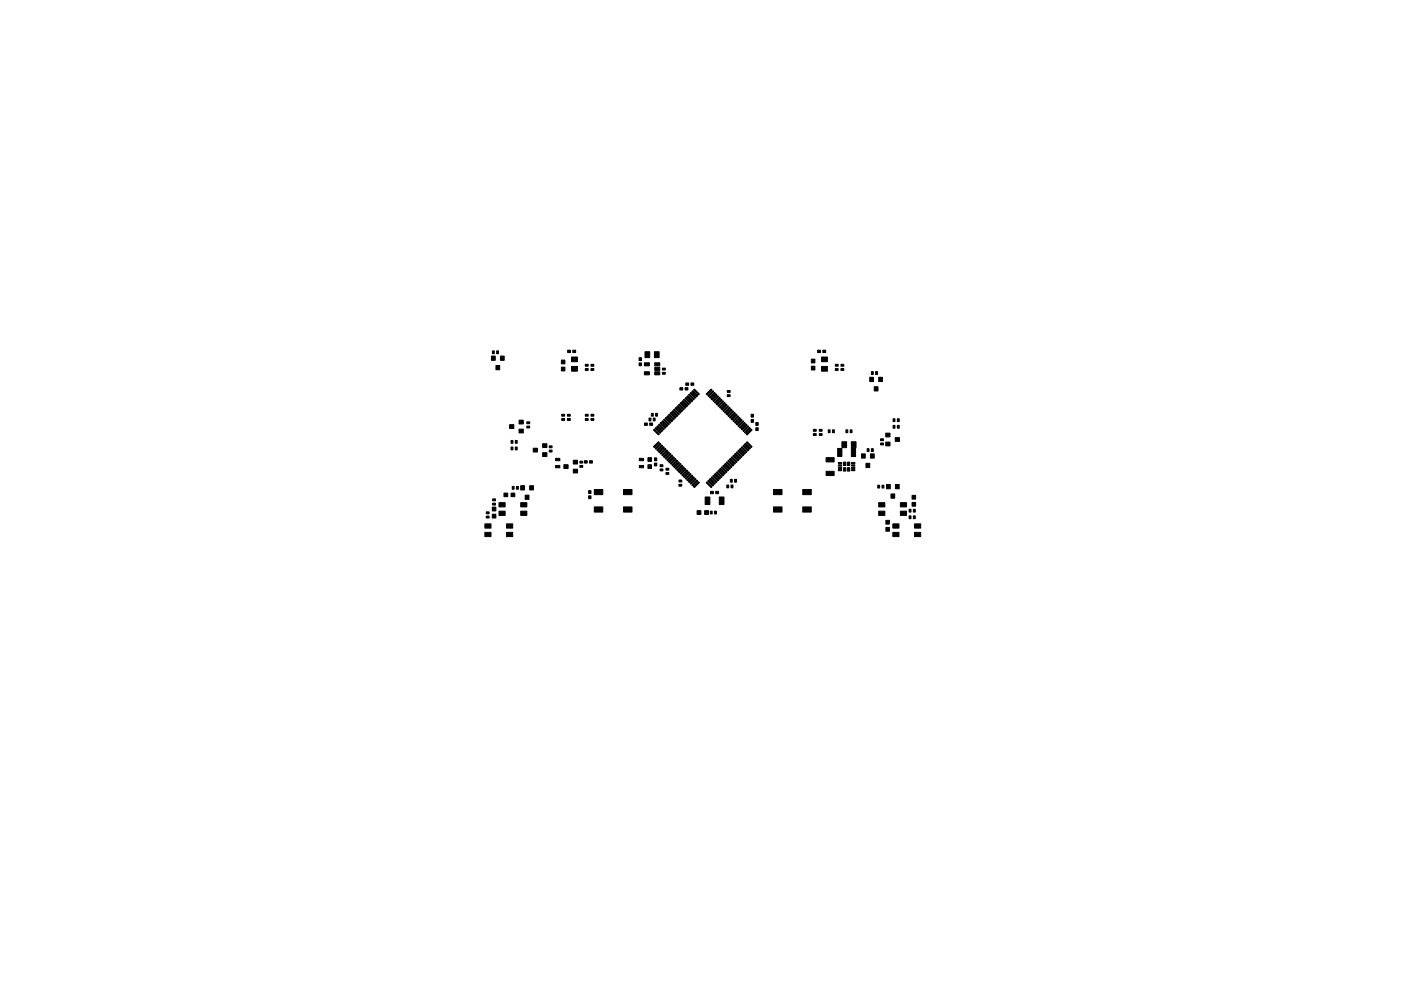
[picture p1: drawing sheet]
<svg xmlns="http://www.w3.org/2000/svg" width="297mm" height="210mm" viewBox="0 0 297 210" stroke-linecap="round" stroke-linejoin="round" font-family="sans-serif">
<g fill="#000" stroke="#000" stroke-width=".21">
<path d="M104.2 75.5h.8v.9h-.8zM104.4 74.4h.4v.6h-.4zM105.1 77.5h.9v.9h-.9zM105.3 74.4h.4v.6h-.4zM106.1 75.5h.8v.9h-.8zM119 76.4h.8v.8h-.8zM119 77.9h.8v.8h-.8zM120.4 74.3h.5v.5h-.5zM121.5 74.3h.6v.5h-.6zM121.2 77.7h1.2v1h-1.2zM121.2 75.7h1.2v1h-1.2zM124.1 78.2h.6v.4h-.6z"/>
<path d="M124.1 77.3h.6v.4h-.6zM125.3 78.2h.6v.4h-.6zM125.3 77.3h.6v.4h-.6zM135.5 77h.5v.6h-.5zM135.5 75.9h.5v.6h-.5zM136.8 74.6h1v1.3h-1zM136.6 78.9h1.1v.6h-1.1zM136.6 77h1.1v.6h-1.1zM138.8 74.6h1v1.3h-1zM138.8 77h1.1v.6h-1.1zM138.8 77.9h1.1v.7h-1.1zM138.8 78.9h1.1v.6h-1.1z"/>
<path d="M140.5 78.1h.6v.4h-.6zM140.5 79h.6v.4h-.6zM172 76.2h.8v.8h-.8zM172 77.7h.8v.8h-.8zM173.3 74.3h.7v.5h-.7zM174.4 74.3h.6v.5h-.6zM174.2 77.7h1.2v1h-1.2zM174.2 75.7h1.2v1h-1.2zM177.1 78.2h.6v.4h-.6zM177.1 77.3h.6v.4h-.6zM178.3 78.2h.6v.4h-.6zM178.3 77.3h.6v.4h-.6z"/>
<path d="M184.7 78.8h.5v.6h-.5zM185.7 78.8h.3v.6h-.3zM108.4 94.8h.4v.6h-.4zM108.4 93.4h.4v.6h-.4zM108.1 90.1h.8v.8h-.8zM109.2 94.8h.5v.6h-.5zM109.2 93.4h.5v.6h-.5zM110.1 89.1h.8v.8h-.8zM110.1 91h.8v.8h-.8zM111.7 90.4h.6v.4h-.6zM111.7 89.5h.6v.4h-.6zM113.1 95.1h.8v.8h-.8z"/>
<path d="M115.1 94.1h.8v.8h-.8zM115.1 96h.8v.8h-.8zM116.5 95.5h.6v.4h-.6zM116.5 94.6h.6v.4h-.6zM117.8 98.7h.9v.5h-.9zM117.8 97.2h.9v.5h-.9zM119.1 87.9h.6v.4h-.6zM119.1 88.8h.6v.4h-.6zM120.3 87.9h.6v.4h-.6zM120.3 88.8h.6v.4h-.6zM119.5 98.6h1v.8h-1zM121.5 97.6h1v.8h-1z"/>
<path d="M121.5 99.5h1v.8h-1zM122.9 98.7h.6v.4h-.6zM122.9 97.8h.6v.4h-.6zM124.1 87.9h.6v.4h-.6zM124.1 88.8h.6v.4h-.6zM123.9 97.7h.6v.5h-.6zM125.3 87.9h.6v.4h-.6zM125.3 88.8h.6v.4h-.6zM125 97.7h.6v.5h-.6zM135.5 98.7h1v.5h-1zM135.5 97.2h1v.5h-1zM136.6 89.7h.6v.5h-.6z"/>
<path d="M137.6 88.7h.4v.6h-.4zM137.8 89.7h.5v.5h-.5zM138.1 87.7h.4v.6h-.4zM137.4 98.6h.7v.8h-.7zM137.4 97.1h.7v.8h-.7zM138.5 88.7h.4v.6h-.4zM138.7 91l1.1 1.1-.2 .2-1.1-1.1zM139.6 93.7l.2 .2-1.1 1.1-.2-.2zM138.9 90.9l.2-.2 1.1 1-.2 .2zM139 87.7h.4v.6h-.4zM138.9 95.1l1.1-1 .2 .2-1.1 1zM139.2 90.5l.2-.2 1.1 1.1-.2 .2z"/>
<path d="M138.8 98.2h.4v.6h-.4zM138.8 97.1h.4v.6h-.4zM139.2 95.5l1.1-1.1 .2 .2-1.1 1.1zM139.6 90.2l.2-.2 1.1 1-.2 .2zM140.7 94.8l.2 .2-1.1 1-.2-.2zM140 89.8l.2-.2 1 1.1-.2 .2zM141 95.1l.2 .2-1 1.1-.2-.2zM140.3 89.5l.2-.2 1.1 1-.2 .2zM140.3 96.5l1.1-1 .2 .2-1.1 1zM139.9 99.5h.6v.4h-.6zM139.9 98.6h.6v.4h-.6zM140.7 89.1l.2-.2 1 1.1-.2 .2z"/>
<path d="M140.7 96.9l1-1.1 .2 .2-1 1.1zM141 88.7l.2-.1 1.1 1-.2 .2zM141 97.2l1.1-1 .2 .2-1.1 1zM141.4 88.4l.2-.2 1 1.1-.2 .2zM142.4 96.5l.2 .2-1 1.1-.2-.2zM141.7 88l.2-.2 1.1 1.1-.2 .2zM141.2 99.3h.6v.4h-.6zM142.8 96.9l.2 .2-1.1 1.1-.2-.2zM142.3 87.5l1 1.1-.2 .1-1-1zM142.1 98.3l1-1.1 .2 .2-1 1.1zM142.6 87.1l1.1 1.1-.2 .2-1.1-1.1zM142.4 98.7l1.1-1.1 .2 .2-1.1 1.1z"/>
<path d="M143 86.8l1 1-.2 .2-1-1zM142.8 99l1-1 .2 .2-1 1zM143.3 86.4l1.1 1.1-.2 .2-1.1-1.1zM144.2 98.3l.2 .2-1.1 1.1-.2-.2zM143.7 86.1l1.1 1-.2 .2-1.1-1zM143.5 99.7l1.1-1 .2 .2-1.1 1zM144 85.7l1.1 1.1-.2 .2-1.1-1.1zM144.2 82.2h.6v.5h-.6zM144.4 85.4l1.1 1-.2 .2-1.1-1zM144.8 85l1 1.1-.2 .2-1-1.1zM144.9 84.9l.2-.2 1.1 1-.2 .2zM145.2 82.2h.7v.5h-.7z"/>
<path d="M145.3 84.5l.2-.2 1 1.1-.2 .2zM145.4 81.2h.6v.5h-.6zM145.6 84.2l.2-.2 1.1 1-.2 .2zM146 83.8l.2-.2 1 1.1-.2 .2zM146.3 83.4l.2-.2 1.1 1.1-.2 .2zM146.5 81.2h.6v.5h-.6zM146.7 83.1l.2-.2 1 1.1-.2 .2zM147 82.7l.2-.2 1.1 1.1-.2 .2zM150.8 82.5l.2 .2-1.1 1.1-.2-.2zM150.1 84l1-1.1 .2 .2-1 1.1zM150.4 84.3l1.1-1.1 .2 .2-1.1 1.1zM150.8 84.7l1-1.1 .2 .2-1 1.1z"/>
<path d="M151.1 85l1.1-1 .2 .2-1.1 1zM151.5 85.4l1-1.1 .2 .2-1 1.1zM152.9 84.7l.2 .2-1.1 1-.2-.2zM152.2 99.9l.2-.2 1 1.1-.2 .2zM152.2 86.1l1-1.1 .2 .2-1 1.1zM152.5 99.6l.2-.2 1.1 1-.2 .2zM153.6 85.4l.2 .2-1.1 1-.2-.2zM153.1 99l1.1 1.1-.2 .2-1.1-1.1zM152.9 86.8l1.1-1.1 .2 .2-1.1 1.1zM153.2 98.9l.2-.2 1.1 1-.2 .2zM153.2 87.1l1.1-1 .2 .2-1.1 1zM153.8 98.3l1.1 1.1-.2 .2-1.1-1.1z"/>
<path d="M153.6 87.5l1.1-1.1 .2 .2-1.1 1.1zM154 98.2l.2-.2 1 1-.2 .2zM154 87.8l1-1 .2 .2-1 1zM154.2 82.8h.6v.4h-.6zM154.2 83.7h.6v.4h-.6zM154.3 97.8l.2-.2 1.1 1.1-.2 .2zM155.4 87.1l.2 .2-1.1 1.1-.2-.2zM154.7 97.4l.2-.2 1 1.1-.2 .2zM154.7 88.6l1-1.1 .2 .2-1 1zM155 97.1l.2-.2 1.1 1.1-.2 .2zM155 88.9l1.1-1.1 .2 .2-1.1 1.1zM155.4 96.7l.2-.2 1 1.1-.2 .2z"/>
<path d="M155.4 89.3l1-1.1 .2 .2-1 1.1zM155.7 96.4l.2-.2 1.1 1-.2 .2zM155.7 89.6l1.1-1 .2 .1-1.1 1.1zM156.1 96l.2-.2 1 1.1-.2 .2zM157.1 88.9l.2 .2-1 1.1-.2-.2zM156.6 95.5l1.1 1-.2 .2-1.1-1zM156.4 90.3l1.1-1 .2 .2-1.1 1zM157 95.1l1 1.1-.2 .2-1-1.1zM156.8 90.7l1-1.1 .2 .2-1 1.1zM157.3 94.8l1.1 1-.2 .2-1.1-1zM157.1 91l1.1-1 .2 .2-1.1 1zM157.7 94.4l1.1 1.1-.2 .2-1.1-1.1z"/>
<path d="M157.5 91.4l1.1-1.1 .2 .2-1.1 1.1zM158 94.1l1.1 1-.2 .2-1.1-1zM157.8 91.7l1.1-1 .2 .2-1.1 1zM158.4 93.7l1.1 1.1-.2 .2-1.1-1.1zM159.3 91l.2 .2-1.1 1.1-.2-.2zM159.3 87.9h.4v.6h-.4zM159.3 89h.4v.6h-.4zM160.3 89.6h.4v.6h-.4zM160.3 90.7h.4v.6h-.4zM172.5 92h.5v.4h-.5zM172.5 91.1h.5v.4h-.5zM173.7 92h.6v.4h-.6z"/>
<path d="M173.7 91.1h.6v.4h-.6zM175.2 97.1h1.7v.9h-1.7zM175.2 100h1.7v.9h-1.7zM175.6 91.2h.4v.6h-.4zM176.5 91.2h.4v.6h-.4zM177.7 99.6h.7v.3h-.7zM177.7 99.1h.7v.3h-.7zM177.7 98.6h.7v.3h-.7zM177.7 98.1h.7v.3h-.7zM177.6 95.1h.9v1.7h-.9zM178.8 99.2h.5v.8h-.5zM178.8 98h.5v.8h-.5z"/>
<path d="M178.5 93.7h1v1.3h-1zM179.3 91.2h.4v.6h-.4zM179.7 99.2h.5v.8h-.5zM179.7 98h.5v.8h-.5zM180.3 91.2h.3v.6h-.3zM180.6 98.1h.7v.3h-.7zM180.6 98.6h.7v.3h-.7zM180.6 99.1h.7v.3h-.7zM180.6 99.6h.7v.3h-.7zM180.5 95.1h.9v1.7h-.9zM180.5 93.7h1v1.3h-1zM182.6 96.3h.8v.9h-.8z"/>
<path d="M183.6 98.3h.8v.9h-.8zM183.9 95.2h.4v.6h-.4zM184.4 80h.8v.9h-.8zM184.6 96.3h.7v.9h-.7zM184.7 95.2h.5v.6h-.5zM185.3 82h.8v.9h-.8zM186.3 80h.8v.9h-.8zM186.7 93.1h.6v.4h-.6zM186.7 94h.6v.4h-.6zM187.8 93.8h.9v.8h-.9zM187.8 91.9h.9v.8h-.9zM189.3 90.2h.4v.6h-.4z"/>
<path d="M189.3 88.8h.4v.6h-.4zM189.8 92.8h.9v.8h-.9zM190.3 90.2h.4v.6h-.4zM190.3 88.8h.4v.6h-.4zM102.8 111.1h1.3v.9h-1.3zM102.8 112.9h1.3v.9h-1.3zM103.1 108.6h.6v.4h-.6zM103.1 109.5h.6v.4h-.6zM104.4 106.7h.7v.4h-.7zM104.4 105.8h.7v.4h-.7zM104.4 109.1h.7v.8h-.7zM104.4 107.6h.7v.8h-.7z"/>
<path d="M105.8 106.6h1.3v.9h-1.3zM105.8 108.4h1.3v.9h-1.3zM107.4 111.1h1.3v.9h-1.3zM107.4 112.9h1.3v.9h-1.3zM106.8 104.6h.9v.8h-.9zM108.6 103.2h.4v.6h-.4zM108.4 104.6h.7v.8h-.7zM109.5 103.2h.4v.6h-.4zM110.4 103h.8v.9h-.8zM110.4 106.6h1.3v.9h-1.3zM110.4 108.4h1.3v.9h-1.3zM111.4 105h.7v.9h-.7z"/>
<path d="M112.3 103h.8v.9h-.8zM124.8 104.1h.5v.6h-.5zM124.8 105.2h.5v.6h-.5zM126 107.5h1.8v1.1h-1.8zM126 103.8h1.8v1.1h-1.8zM132.2 107.5h1.8v1.1h-1.8zM132.2 103.8h1.8v1.1h-1.8zM141.2 100.2h.6v.4h-.6zM144.9 99l.2 .2-1.1 1.1-.2-.2zM145.3 99.4l.2 .2-1.1 1-.2-.2zM143.9 102.7h.6v.4h-.6zM143.9 101.8h.6v.4h-.6z"/>
<path d="M145.6 99.7l.2 .2-1 1.1-.2-.2zM144.9 101.1l1.1-1 .2 .2-1.1 1zM145.3 101.5l1-1.1 .2 .2-1 1.1zM145.6 101.8l1.1-1 .2 .2-1.1 1zM147 101.1l.2 .2-1 1.1-.2-.2zM147.4 101.5l.2 .2-1.1 1-.2-.1zM146.7 102.9l1-1.1 .2 .2-1 1.1zM147 103.3l1.1-1.1 .2 .2-1.1 1.1zM147.8 108.3h.8v.8h-.8zM149.7 102.4l.2-.2 1.1 1.1-.2 .2zM150.3 101.8l1 1.1-.2 .2-1-1.1zM149.4 108.3h.8v.8h-.8z"/>
<path d="M150.6 101.5l1.1 1.1-.2 .1-1.1-1zM149.5 105.4h1v1.6h-1zM150.8 101.3l.2-.2 1 1.1-.2 .2zM150.6 108.4h.4v.6h-.4zM151.3 100.8l1.1 1-.2 .2-1.1-1zM150.6 104.2h.6v.5h-.6zM151.7 100.4l1 1.1-.2 .2-1-1.1zM152 100.1l1.1 1-.2 .2-1.1-1zM151.5 108.4h.4v.6h-.4zM151.8 104.2h.5v.5h-.5zM152.5 105.4h1v1.6h-1zM154.1 102.9h.4v.6h-.4z"/>
<path d="M154.9 101.7h.3v.6h-.3zM155 102.9h.4v.6h-.4zM155.7 101.7h.5v.6h-.5zM164 103.8h1.8v1.1h-1.8zM164 107.5h1.8v1.1h-1.8zM170.2 103.8h1.8v1.1h-1.8zM170.2 107.5h1.8v1.1h-1.8zM186.1 102.9h.4v.6h-.4zM187 102.9h.4v.6h-.4zM186.3 108.4h1.3v.9h-1.3zM186.3 106.6h1.3v.9h-1.3zM188 102.8h.7v.9h-.7z"/>
<path d="M187.8 111.9h.8v.8h-.8zM187.8 110.4h.8v.8h-.8zM188.9 104.8h.8v.9h-.8zM189.3 111.1h1.3v.9h-1.3zM189.3 112.9h1.3v.9h-1.3zM189.9 102.8h.8v.9h-.8zM190.9 108.4h1.3v.9h-1.3zM190.9 106.6h1.3v.9h-1.3zM192.7 109.4h.4v.6h-.4zM192.7 108h.4v.6h-.4zM193.4 105.1h.7v.8h-.7zM193.4 106.6h.7v.8h-.7z"/>
<path d="M193.9 111.1h1.3v.9h-1.3zM193.9 112.9h1.3v.9h-1.3zM193.7 109.4h.3v.6h-.3zM193.7 108h.3v.6h-.3z"/>
</g>
</svg>
